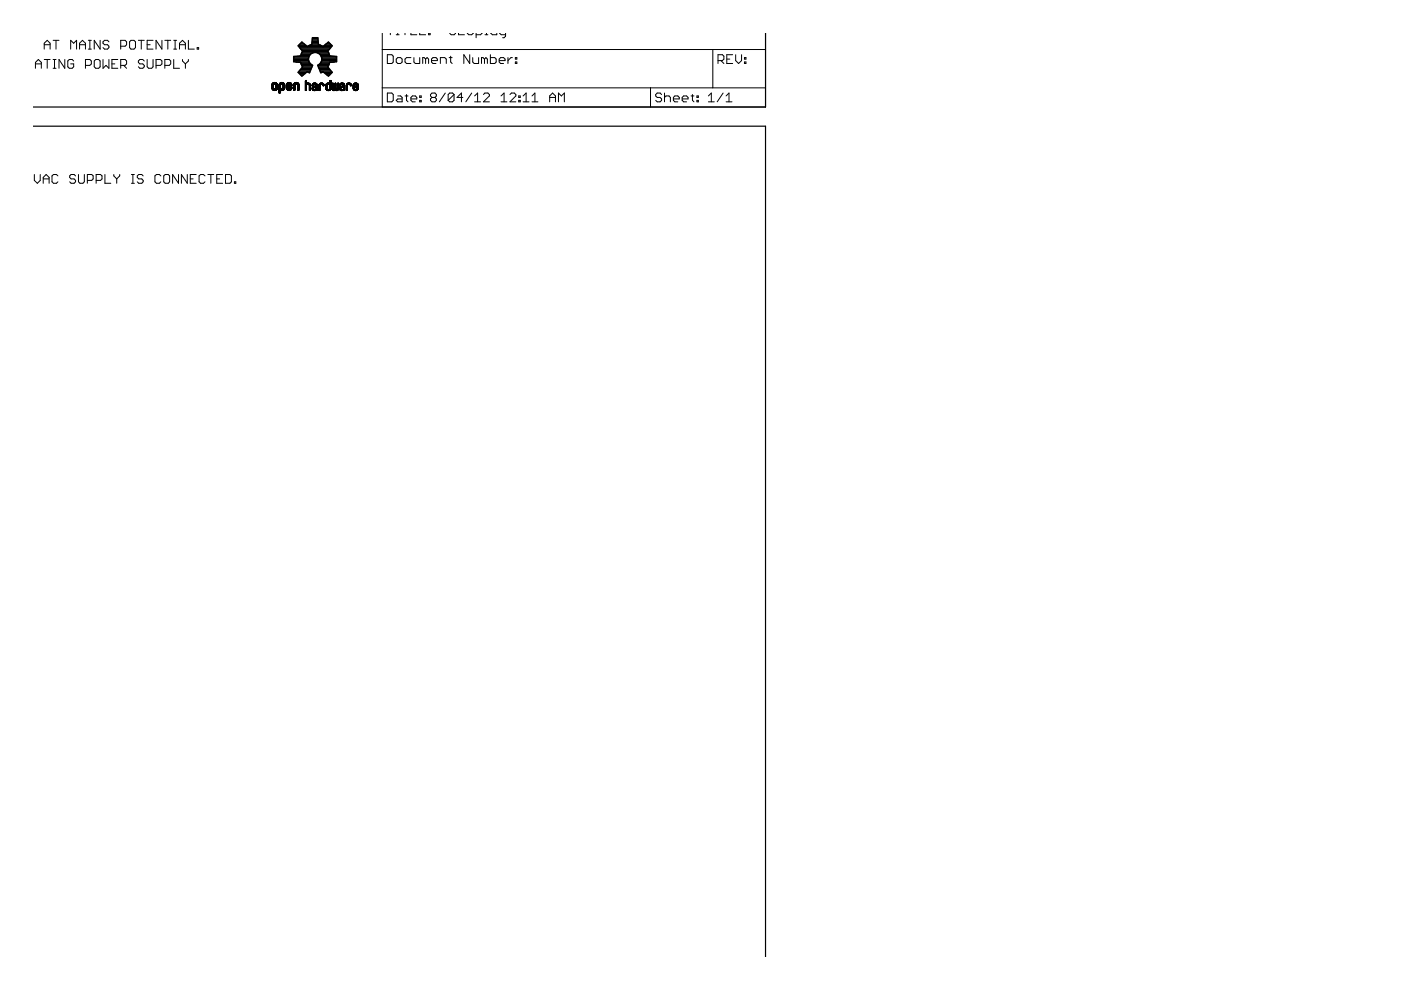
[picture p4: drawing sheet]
<svg xmlns="http://www.w3.org/2000/svg" width="297mm" height="210mm" viewBox="0 0 297 210" stroke-linecap="round" stroke-linejoin="round" font-family="sans-serif">
<g fill="#000" stroke="#000" stroke-width=".21">
<path d="M7.5 13.2v1.3zM7.5 13.2l.6-.6zM7.5 13.5h1.3zM8.1 12.6l.7 .6zM8.8 13.2v1.3zM9.4 9.2v1.2zM9.4 9.2l.6-.6zM9.4 9.5h1.2zM9.4 12.6h1.2zM10 8.6l.6 .6zM10 12.6v1.9zM10.6 9.2v1.2z"/>
<path d="M11.3 8.6h1.2zM11.3 14.5h.6zM11.3 12.6h.6zM11.6 12.6v1.9zM11.9 8.6v1.8zM12.5 12.6v1.9zM12.5 12.6l1.2 1.9zM13.7 12.6v1.9zM14.4 12.9v1.3zM14.4 14.2l.3 .3zM14.7 12.6l-.3 .3zM14.7 14.5h.6z"/>
<path d="M15 8.6v1.8zM15 8.6l.6 .6zM14.7 12.6h.6zM15.3 14.5l.3-.3zM15.6 9.2l.6-.6zM15.3 12.6l.3 .3zM15.6 13.5v.7zM15 13.5h.6zM16.2 8.6v1.8zM16.9 9.2v1.2zM16.9 9.2l.6-.6zM16.9 9.5h1.2z"/>
<path d="M17.5 8.6l.6 .6zM18.1 9.2v1.2zM18.1 12.6v1.9zM18.1 12.6h.9zM18.7 10.4h.7zM18.7 8.6h.7zM19 8.6v1.8zM19 12.6l.4 .3zM18.1 13.9h.9zM19.4 12.9v.6zM19.4 13.5l-.4 .4zM20 8.6v1.8z"/>
<path d="M20 8.6l1.2 1.8zM20 12.9v1.3zM20 14.2l.3 .3zM20.3 12.6l-.3 .3zM20.3 14.5h.6zM20.3 12.6h.6zM20.9 14.5l.3-.3zM21.2 8.6v1.8zM21.2 12.9v1.3zM20.9 12.6l.3 .3zM21.8 8.9v.3zM21.8 9.2l.4 .3z"/>
<path d="M21.8 12.6v1.9zM21.8 14.5l.7-.6zM22.2 8.6l-.4 .3zM22.2 9.5h.6zM21.8 10.1l.4 .3zM22.5 13.9l.6 .6zM22.2 8.6h.6zM22.8 9.5l.3 .3zM22.2 10.4h.6zM22.8 8.6l.3 .3zM23.1 9.8v.3zM23.1 10.1l-.3 .3z"/>
<path d="M23.1 12.6v1.9zM23.7 12.6v1.9zM23.7 14.5h1.3zM23.7 13.5h.6zM23.7 12.6h1.3zM25.6 8.6v1.8zM25.6 8.6h.9zM25.6 12.6v1.9zM25.6 12.6h.9zM26.2 13.9l.6 .6zM26.5 8.6l.3 .3zM25.6 9.8h.9z"/>
<path d="M26.5 12.6l.3 .3zM25.6 13.9h.9zM26.8 8.9v.6zM26.8 9.5l-.3 .3zM26.8 12.9v.6zM26.8 13.5l-.3 .4zM27.5 8.9v1.2zM27.5 10.1l.3 .3zM27.8 8.6l-.3 .3zM27.8 10.4h.6zM27.8 8.6h.6zM28.4 10.4l.3-.3z"/>
<path d="M28.7 8.9v1.2zM28.4 8.6l.3 .3zM29.3 8.6h1.3zM29.3 12.9v.3zM29.3 13.2l.4 .3zM29.7 12.6l-.4 .3zM29.7 13.5h.6zM29.3 14.2l.4 .3zM30 8.6v1.8zM29.7 12.6h.6zM30.3 13.5l.3 .4zM29.7 14.5h.6z"/>
<path d="M30.3 12.6l.3 .3zM30.6 13.9v.3zM30.6 14.2l-.3 .3zM31.2 8.6v1.8zM31.2 10.4h1.2zM31.2 9.5h.6zM31.2 12.6v1.6zM31.2 14.2l.3 .3zM31.5 14.5h.7zM32.4 14.2l-.2 .3zM31.2 8.6h1.2zM32.4 12.6v1.6z"/>
<path d="M33.1 8.6v1.8zM33.1 8.6l1.2 1.8zM33.1 12.6v1.9zM33.1 12.6h.9zM34 12.6l.3 .3zM33.1 13.9h.9zM34.3 8.6v1.8zM34.3 12.9v.6zM34.3 13.5l-.3 .4zM34.9 8.6h1.3zM34.9 12.6v1.9zM34.9 12.6h1z"/>
<path d="M35.6 8.6v1.8zM35.9 12.6l.3 .3zM34.9 13.9h1zM36.2 12.9v.6zM36.2 13.5l-.3 .4zM36.8 10.4h.6zM36.8 8.6h.6zM36.8 12.6v1.9zM36.8 14.5h1.3zM37.1 8.6v1.8zM38.1 9.2v1.2zM38.1 9.2l.6-.6z"/>
<path d="M38.1 9.5h1.2zM38.7 8.6l.6 .6zM38.7 12.6v.3zM38.7 12.9l.6 .6zM39.3 9.2v1.2zM39.3 13.5l.6-.6zM39.3 13.5v1zM39.9 8.6v1.8zM39.9 10.4h1.3zM39.9 12.6v.3zM41.8 10.1v.3zM41.8 10.1h.3z"/>
<path d="M42.1 10.1v.3zM41.8 10.4h.3zM57.7 18.7h.3zM57.7 18.6h.3zM57.7 18.5h.3zM57.7 18.4h.3zM57.7 18.3h.3zM57.7 18.2h.3zM57.7 18.1h.3zM57.7 18h.3zM57.7 18.8h.4zM57.7 18.8h.3z"/>
<path d="M57.7 17.9h.3zM57.7 17.9h.4zM57.7 17.8h.4zM57.7 18.9h.5zM57.7 18.9h.4zM57.7 17.8h.5zM57.7 18.9h1zM57.7 18.9h1.1zM57.7 17.8h1zM57.7 17.7h1zM57.8 19h.9zM57.8 17.7h.9z"/>
<path d="M57.8 19h.8zM57.8 17.6h.8zM57.9 19.1h.7zM57.9 17.6h.7zM57.9 17.6h.6zM57.9 19.1h.6zM57.9 17.5h.6zM58 19.1h.5zM58 17.5h.5zM58 19.2h.4zM58 17.5h.4zM58.1 19.2h.3z"/>
<path d="M58.1 17.5h.3zM58.1 19.2h.2zM58.2 19.2h.1zM58.2 17.5h.1zM58.3 17.8h.5zM58.3 18.9h.5zM58.4 18.8h.4zM58.4 17.8h.4zM58.4 17.9h.4zM58.5 18.8h.3zM58.5 17.9h.3zM58.5 18.7h.3z"/>
<path d="M58.5 18h.3zM58.5 18.6h.3zM58.5 18.5h.3zM58.5 18.4h.3zM58.5 18.3h.3zM58.5 18.2h.3zM58.5 18.1h.3zM59.2 19.7h.1zM59.2 19.7h.2zM59.2 19.7h.3zM59.2 19.6h.3zM59.2 19.5h.3z"/>
<path d="M59.2 19.4h.3zM59.2 19.3h.3zM59.2 19.2h.3zM59.2 19.1h.8zM59.2 19.1h.9zM59.2 19h1zM59.2 18.9h1zM59.2 18.9h1.1zM59.2 18.9h.5zM59.2 18.8h.4zM59.2 18.8h.3zM59.2 18.7h.3z"/>
<path d="M59.2 18.6h.3zM59.2 18.5h.3zM59.2 18.4h.3zM59.2 18.3h.3zM59.2 18.2h.3zM59.2 18.1h.3zM59.2 18h.3zM59.2 17.9h.3zM59.2 17.9h.4zM59.2 17.8h.4zM59.2 17.8h.5zM59.2 17.8h1.1z"/>
<path d="M59.3 17.8h1zM59.3 17.7h.9zM59.4 17.7h.8zM59.4 17.6h.8zM59.4 17.6h.7zM59.5 17.6h.6zM59.5 17.5h.5zM59.6 19.2h.4zM59.6 17.5h.4zM59.6 19.2h.3zM59.6 17.5h.3zM59.7 19.2h.2z"/>
<path d="M59.7 17.5h.1zM59.7 19.2h.1zM59.8 18.9h.5zM59.8 17.8h.5zM59.9 18.9h.4zM59.9 17.8h.4zM59.9 18.8h.4zM59.9 17.9h.4zM60 18.8h.3zM60 17.9h.3zM60 18.7h.3zM60 18h.3z"/>
<path d="M60 18.6h.3zM60 18.5h.3zM60 18.4h.3zM60 18.3h.3zM60 18.2h.3zM60 18.1h.3zM60.7 18.7h.3zM60.7 18.6h.3zM60.7 18.6h.4zM60.7 18.6h.5zM60.7 18.5h.5zM60.7 18.5h.6z"/>
<path d="M60.7 18.5h.7zM60.7 18.4h.7zM60.7 18.4h.8zM60.7 18.4h.9zM60.7 18.3h.9zM60.7 18.3h1zM60.7 18.3h1.1zM60.7 18.2h1.1zM60.7 18.2h.3zM60.7 18.1h.3zM60.7 18h.3zM60.7 17.9h.3z"/>
<path d="M60.7 18.8h.5zM60.7 18.8h.4zM60.7 17.9h.4zM60.7 18.9h.5zM60.7 17.8h.5zM60.8 18.9h1zM60.8 18.9h.4zM60.8 17.8h.4zM60.8 17.8h1zM60.8 17.7h1zM60.8 19h.9zM60.9 19h.8z"/>
<path d="M60.9 17.7h.8zM60.9 17.6h.8zM60.9 19.1h.8zM61 19.1h.6zM61 17.6h.6zM61 17.5h.6zM61 19.1h.5zM61 17.5h.5zM61.1 19.2h.4zM61.1 18.2h.7zM61.1 17.5h.4zM61.1 18.2h.8z"/>
<path d="M61.2 18.2h.7zM61.2 17.5h.2zM61.2 19.2h.2zM61.3 18.2h.6zM61.3 18.1h.6zM61.3 17.8h.5zM61.4 18.9h.4zM61.4 18.1h.5zM61.4 17.8h.4zM61.4 18.8h.4zM61.5 18.8h.3zM61.5 18.1h.4z"/>
<path d="M61.5 17.9h.3zM61.5 17.9h.4zM61.5 18.8h.4zM61.5 18.7h.4zM61.5 18h.4zM61.6 18.7h.3zM61.6 18.6h.3zM61.6 18.5h.3zM61.7 18.5h.2zM61.7 18.5h.1zM62.2 19.1h.2zM62.2 19.1h.3z"/>
<path d="M62.2 19h.3zM62.2 18.9h.3zM62.2 18.8h.3zM62.2 18.7h.3zM62.2 18.6h.3zM62.2 18.5h.3zM62.2 18.4h.3zM62.2 18.3h.3zM62.2 18.2h.3zM62.2 18.1h.3zM62.2 18h.3zM62.3 19.2h.1z"/>
<path d="M62.3 19.1h.1zM62.3 18h.3zM62.3 17.9h.3zM62.3 17.9h.4zM62.3 17.8h.4zM62.3 17.8h.5zM62.3 17.8h1.1zM62.3 17.8h1zM62.3 17.7h1zM62.4 17.7h.9zM62.4 17.7h.8zM62.4 17.6h.8z"/>
<path d="M62.5 17.6h.7zM62.5 17.6h.6zM62.5 17.5h.6zM62.6 17.5h.5zM62.6 17.5h.4zM62.7 17.5h.3zM62.7 17.5h.2zM62.9 17.8h.5zM63 17.8h.4zM63 17.9h.4zM63.1 17.9h.3zM63.1 18h.3z"/>
<path d="M63.1 19.1h.2zM63.1 19.1h.3zM63.1 19h.3zM63.1 18.9h.3zM63.1 18.8h.3zM63.1 18.7h.3zM63.1 18.6h.3zM63.1 18.5h.3zM63.1 18.4h.3zM63.1 18.3h.3zM63.1 18.2h.3zM63.1 18.1h.3z"/>
<path d="M63.1 19.2h.1zM64.7 19.2h.2zM64.7 17.2h.3zM64.7 19.1h.2zM64.7 19.1h.3zM64.7 19h.3zM64.7 18.9h.3zM64.7 18.8h.3zM64.7 18.7h.3zM64.7 18.6h.3zM64.7 18.5h.3zM64.7 18.4h.3z"/>
<path d="M64.7 18.3h.3zM64.7 18.2h.3zM64.7 18.1h.3zM64.7 18h.3zM64.7 17.9h.3zM64.7 17.9h.4zM64.7 17.8h.5zM64.7 17.8h.6zM64.7 17.8h1zM64.7 17.7h1zM64.7 17.7h.9zM64.7 17.7h.8z"/>
<path d="M64.7 17.7h.3zM64.7 17.6h.3zM64.7 17.5h.3zM64.7 17.4h.3zM64.7 17.3h.3zM64.7 17.1h.3zM64.8 17.1h.2zM65 17.7h.5zM65.1 17.6h.4zM65.1 17.6h.3zM65.3 17.8h.4zM65.4 17.8h.3z"/>
<path d="M65.4 17.9h.3zM65.4 17.9h.4zM65.5 17.9h.3zM65.5 18h.3zM65.6 18h.2zM65.6 18.1h.2zM65.6 19.2h.1zM65.6 19.1h.2zM65.6 19h.2zM65.6 18.9h.2zM65.6 18.8h.2zM65.6 18.7h.2z"/>
<path d="M65.6 18.6h.2zM65.6 18.5h.2zM65.6 18.4h.2zM65.6 18.3h.2zM65.6 18.2h.2zM66.2 18.9h.3zM66.2 18.9h.2zM66.2 18.8h.2zM66.2 18.7h.2zM66.2 18.7h.3zM66.2 18.2h.1zM66.2 18.2h.2z"/>
<path d="M66.2 18.1h.2zM66.2 19h.4zM66.2 19h.3zM66.2 18.6h.3zM66.2 18.6h.4zM66.2 18h.2zM66.2 18h.3zM66.2 17.9h.3zM66.2 19h.7zM66.2 18.6h.5zM66.3 19h.6zM66.3 18.5h.4z"/>
<path d="M66.3 17.9h.2zM66.3 18.5h.5zM66.3 17.9h.3zM66.3 17.8h.3zM66.3 17.8h.4zM66.3 19.1h.6zM66.3 17.8h.9zM66.3 18.5h.6zM66.3 17.8h.8zM66.4 19.1h.5zM66.4 18.5h.5zM66.4 18.4h.6z"/>
<path d="M66.4 17.7h.7zM66.4 18.4h.9zM66.4 19.2h.5zM66.4 17.7h.6zM66.5 19.2h.4zM66.5 18.4h.8zM66.5 17.7h.5zM66.5 19.2h.3zM66.5 17.6h.5zM66.5 17.6h.4zM66.6 18.4h.7zM66.6 17.6h.3z"/>
<path d="M66.6 18.3h.7zM66.7 18.3h.6zM66.7 19h.1zM66.8 17.8h.4zM66.8 18.3h.5zM66.8 18.2h.5zM66.9 17.9h.3zM66.9 18.2h.4zM67 18.2h.3zM67 17.9h.2zM67 18.4h.3zM67 18h.2z"/>
<path d="M67 18.5h.3zM67 18.1h.3zM67 18h.3zM67 19.2h.2zM67 19.1h.2zM67 19.1h.3zM67 19h.3zM67 18.9h.3zM67 18.8h.3zM67 18.7h.3zM67 18.6h.3zM67.6 19.2h.2z"/>
<path d="M67.6 19.1h.2zM67.6 19.1h.3zM67.6 19h.3zM67.6 18.9h.3zM67.6 18.8h.3zM67.6 18.7h.3zM67.6 18.6h.3zM67.6 18.5h.3zM67.6 18.4h.3zM67.6 18.3h.3zM67.6 18.2h.3zM67.6 18.1h.3z"/>
<path d="M67.6 18h.3zM67.7 17.9h.2zM67.7 17.9h.3zM67.7 17.8h.4zM67.7 17.8h.5zM67.7 17.8h.9zM67.8 17.8h.8zM67.8 17.7h.8zM67.8 17.7h.7zM67.9 17.7h.6zM67.9 17.7h.5zM68 17.6h.4z"/>
<path d="M68 17.6h.3zM68.2 17.8h.4zM68.3 17.8h.3zM68.3 17.9h.3zM68.4 17.9h.3zM68.4 18h.3zM68.5 18h.2zM68.5 18.1h.2zM68.5 18.2h.1zM68.5 18.2h.2zM69.1 18.7h.2zM69.1 18.6h.2z"/>
<path d="M69.1 18.5h.2zM69.1 18.4h.2zM69.1 18.3h.2zM69.1 18.2h.2zM69.1 18.1h.2zM69.1 18.8h.2zM69.1 18h.2zM69.1 18.9h.3zM69.1 18.8h.3zM69.1 18h.3zM69.1 17.9h.3zM69.1 18.9h.4z"/>
<path d="M69.2 19h.3zM69.2 18.9h.3zM69.2 17.9h.3zM69.2 19h.9zM69.2 19h.4zM69.2 17.8h.3zM69.2 17.8h.4zM69.2 17.8h1zM69.2 19h.8zM69.2 17.7h1zM69.3 19.1h.7zM69.3 17.7h.9z"/>
<path d="M69.3 19.1h.6zM69.4 19.2h.5zM69.4 17.7h.5zM69.4 19.2h.4zM69.4 17.7h.4zM69.4 17.6h.4zM69.5 17.6h.3zM69.6 17.8h.6zM69.7 19h.4zM69.7 17.8h.5zM69.8 17.9h.4zM69.8 18.9h.3z"/>
<path d="M69.9 18.9h.2zM69.9 18.8h.2zM69.9 18h.3zM69.9 17.9h.3zM69.9 17.7h.3zM69.9 18.8h.3zM69.9 17.6h.3zM69.9 18.7h.3zM69.9 18.6h.3zM69.9 18.5h.3zM69.9 18.4h.3zM69.9 18.3h.3z"/>
<path d="M69.9 18.2h.3zM69.9 18.1h.3zM69.9 17.5h.3zM69.9 17.4h.3zM69.9 17.3h.3zM69.9 17.2h.3zM69.9 17.1h.3zM70 17.1h.2zM70.4 18.9h.3zM70.4 18.8h.3zM70.4 18.8h.2zM70.4 18.7h.2z"/>
<path d="M70.4 18.6h.2zM70.4 18.5h.2zM70.4 18.4h.2zM70.4 18.3h.2zM70.4 18.2h.2zM70.4 18.1h.2zM70.4 18h.2zM70.4 17.9h.2zM70.4 17.8h.2zM70.4 17.7h.2zM70.4 19h1.3zM70.4 19h.3z"/>
<path d="M70.5 19h1.2zM70.5 17.7h.1zM70.5 19.1h1.1zM70.5 19.1h1.2zM70.5 19.1h.6zM70.6 19.2h.4zM70.7 19.2h.2zM70.8 19h.5zM70.9 19h.4zM70.9 18.9h.4zM70.9 18.9h.3zM71 18.9h.2z"/>
<path d="M71 18.8h.2zM71 18.7h.2zM71 18.6h.2zM71 18.5h.2zM71 18.4h.2zM71 18.3h.2zM71 18.2h.2zM71 18.1h.2zM71 18h.2zM71 17.9h.2zM71 17.8h.2zM71 17.7h.2z"/>
<path d="M71.1 17.7h.1zM71.1 19.1h.5zM71.1 19.2h.5zM71.2 19.2h.3zM71.4 19h.3zM71.4 18.9h.3zM71.5 18.9h.2zM71.5 18.9h.3zM71.5 18.8h.3zM71.5 18.7h.3zM71.5 18.6h.3zM71.5 18.5h.3z"/>
<path d="M71.5 18.4h.3zM71.5 18.3h.3zM71.5 18.2h.3zM71.5 18.1h.3zM71.5 18h.3zM71.5 17.9h.3zM71.5 17.8h.3zM71.5 17.7h.3zM71.6 17.7h.2zM72 18.9h.2zM72 18.8h.2zM72 18.7h.2z"/>
<path d="M72 18.9h.3zM72 18.7h.3zM72 18.6h.3zM72 18.2h.1zM72 18.2h.2zM72 18.1h.2zM72 18h.2zM72 19h.3zM72 18h.3zM72 19h.6zM72 19h.4zM72 18.6h.4z"/>
<path d="M72 17.9h.3zM72.1 19h.6zM72.1 18.5h.4zM72.1 17.9h.2zM72.1 18.5h.5zM72.1 17.9h.3zM72.1 17.8h.3zM72.1 17.8h.4zM72.1 19.1h.6zM72.1 18.5h.6zM72.1 17.8h.9zM72.1 17.8h.8z"/>
<path d="M72.2 19.1h.5zM72.2 18.5h.5zM72.2 18.4h.5zM72.2 17.7h.7zM72.2 18.4h.6zM72.2 19.2h.5zM72.2 18.4h.9zM72.2 17.7h.6zM72.3 19.2h.4zM72.3 18.4h.8zM72.3 17.7h.5zM72.3 19.2h.3z"/>
<path d="M72.3 17.7h.4zM72.3 17.6h.4zM72.4 17.6h.3zM72.4 18.3h.7zM72.5 18.3h.6zM72.6 17.8h.4zM72.6 18.3h.5zM72.6 18.2h.5zM72.7 17.9h.3zM72.7 18.2h.4zM72.8 18.2h.3zM72.8 17.9h.2z"/>
<path d="M72.8 18h.2zM72.8 18.4h.3zM72.8 18h.3zM72.8 18.5h.3zM72.8 18.1h.3zM72.9 19.2h.1zM72.9 19.1h.1zM72.9 19.1h.2zM72.9 19h.2zM72.9 18.9h.2zM72.9 18.8h.2zM72.9 18.7h.2z"/>
<path d="M72.9 18.6h.2zM72.9 18.5h.2zM72.9 18.1h.2zM73.4 19.2h.2zM73.4 19.1h.2zM73.4 19h.2zM73.4 18.9h.2zM73.4 18.8h.2zM73.4 18.7h.2zM73.4 18.6h.2zM73.4 18.5h.2zM73.4 18.4h.2z"/>
<path d="M73.4 18.3h.2zM73.4 18.2h.2zM73.4 18.1h.2zM73.4 18.1h.3zM73.4 18h.3zM73.4 17.9h.3zM73.5 17.9h.2zM73.5 17.9h.3zM73.5 17.9h.4zM73.5 17.8h.4zM73.5 17.8h.9zM73.6 17.8h.8z"/>
<path d="M73.6 17.7h.8zM73.6 17.7h.7zM73.7 17.7h.6zM73.7 17.7h.5zM73.7 17.6h.5zM73.8 17.6h.4zM73.8 17.6h.3zM74 17.8h.4zM74.1 17.8h.3zM74.1 17.9h.3zM74.1 17.9h.4zM74.2 17.9h.3z"/>
<path d="M74.2 18h.3zM74.3 18h.2zM74.3 18.1h.2zM74.3 18.2h.1zM74.3 18.2h.2zM74.9 18.8h.3zM74.9 18.8h.2zM74.9 18.7h.2zM74.9 18.6h.2zM74.9 18.6h.3zM74.9 18.6h.4zM74.9 18.5h.5z"/>
<path d="M74.9 18.5h.6zM74.9 18.5h.7zM74.9 18.4h.7zM74.9 18.4h.8zM74.9 18.4h.9zM74.9 18.4h.3zM74.9 18.4h.2zM74.9 18.3h.2zM74.9 18.2h.2zM74.9 18.1h.2zM74.9 18h.2zM74.9 18.9h.3z"/>
<path d="M74.9 18h.3zM74.9 17.9h.3zM75 19h.4zM75 19h.3zM75 18.9h.3zM75 17.9h.2zM75 17.9h.3zM75 17.8h.3zM75 17.8h.4zM75 19h.9zM75 17.8h.9zM75 19h.8z"/>
<path d="M75 17.8h.8zM75 17.7h.8zM75.1 19.1h.7zM75.1 17.7h.7zM75.1 19.1h.6zM75.1 17.7h.6zM75.2 19.2h.5zM75.2 17.7h.5zM75.2 19.2h.4zM75.2 18.4h.6zM75.2 17.7h.4zM75.2 17.6h.4z"/>
<path d="M75.3 19.2h.3zM75.3 18.3h.5zM75.3 18.3h.6zM75.3 17.6h.3zM75.4 18.3h.5zM75.5 18.2h.4zM75.5 18.2h.5zM75.5 17.8h.4zM75.5 19h.4zM75.6 19h.3zM75.6 18.2h.4zM75.6 17.9h.3z"/>
<path d="M75.6 18.9h.3zM75.7 18.9h.2zM75.7 18.1h.3zM75.7 18h.2zM75.7 17.9h.2zM75.7 18.8h.2zM75.7 18.8h.3zM75.7 18.7h.3zM75.7 18.1h.2zM75.8 18.7h.2zM75.8 18.6h.2zM81 18.6h56.9z"/>
<path d="M81 10.5v8.1zM81 7v3.5zM82.1 19.7v1.9zM82.1 11.6v1.9zM82.1 13.5h1zM82.8 7v.4zM82.1 19.7h1zM83.4 13.1l-.3 .4zM82.1 11.6h1zM83.4 11.9v1.2zM83.1 11.6l.3 .3zM84 7.4h.6z"/>
<path d="M84 12.5v.6zM84 13.1l.3 .4zM84.3 7v.4zM84.3 13.5h.6zM84.3 12.2l-.3 .3zM84.9 13.5l.4-.4zM84.3 12.2h.6zM85.3 12.5v.6zM84.9 12.2l.4 .3zM85.9 7v.4zM85.9 12.5v.6zM85.9 13.1l.3 .4z"/>
<path d="M86.2 12.2l-.3 .3zM86.2 13.5h.9zM87.1 7v.4zM87.1 7.4h1.3zM86.2 12.2h.9zM87.8 12.2v.9zM87.8 13.1l.3 .4zM88.1 13.5h.9zM89 7v.4zM89 7.4h1.2zM89 12.2v1.3zM89.6 12.2v1.3z"/>
<path d="M89.6 12.2h.3zM89.9 12.2l.3 .3zM90.2 12.5v1zM90.2 12.5l.4-.3zM90.6 12.2l.3 .3zM90.9 7h.3zM90.9 7v.4zM90.9 12.5v1zM91.2 7v.4zM90.9 7.4h.3zM91.5 12.5v.6zM91.5 12.5l.3-.3z"/>
<path d="M91.6 19.7h.6zM91.5 13.1l.3 .4zM91.8 12.2h.6zM92.2 19.7l.3 .3zM91.8 13.5h.6zM92.4 12.2l.3 .3zM92.7 12.5v.3zM91.5 12.8h1.2zM93.4 12.2v1.3zM93.4 12.2h.9zM94.3 12.2l.3 .3zM94.6 12.5v1z"/>
<path d="M95.2 12.2h.7zM95.3 19.7h.6zM95.5 11.9v1.2zM95.5 13.1l.4 .4zM95.3 7l.4 .4zM95.9 19.7l.4 .3zM95.7 7.4h.6zM96.6 7l-.3 .4zM97.2 7v.4zM97.2 7.4h1.3zM97.8 19.7l-.9 1zM98.3 11.6v1.9z"/>
<path d="M98.3 11.6l1.3 1.9zM99.1 7l.3 .4zM99.4 7.4h.6zM99.6 11.6v1.9zM100 7.4l.3-.4zM100.2 12.2v.9zM100.2 13.1l.3 .4zM100.5 13.5h1zM100.9 7v1zM101.3 19.7v1.9zM101.5 12.2v1.3zM100.9 7.4h1z"/>
<path d="M102.1 12.2v1.3zM102.1 12.2h.3zM102.2 7l-.3 .4zM102.4 12.2l.3 .3zM102.7 12.5v1zM103 12.2l-.3 .3zM102.8 19.7l-.3 .3zM102.8 7.4h.6zM103 12.2l.3 .3zM103.1 7v.4zM103.3 12.5v1zM102.8 19.7h.6z"/>
<path d="M104 11.6v1.9zM104 13.5h.9zM104.1 7l.3 .4zM104.4 7.4h.9zM105.2 13.1l-.3 .4zM104 12.2h.9zM105.2 12.5v.6zM104.9 12.2l.3 .3zM105.3 7v.4zM105.8 12.5v.6zM105.8 12.5l.4-.3zM105.9 7l.4 .4z"/>
<path d="M105.8 13.1l.4 .4zM106.2 12.2h.6zM106.3 7.4h.9zM106.6 8h.3zM106.2 13.5h.6zM106.8 12.2l.3 .3zM106.9 19.7v1.9zM106.9 8l.3-.3zM107.1 12.5v.3zM105.8 12.8h1.3zM107.2 7v.7zM107.7 12.2v1.3z"/>
<path d="M107.7 12.8l.6-.6zM108.3 12.2h.3zM108.4 19.7l-.3 .3zM108.4 19.7h.7zM109.3 12.2h.3zM109.3 12.2v.3zM109.3 13.1h.3zM109.3 13.1v.4zM109.6 12.2v.3zM109.3 12.5h.3zM109.6 13.1v.4zM109.3 13.5h.3z"/>
<path d="M111.5 19.7v1.9zM113.4 19.7v1.9zM117.2 19.7l.6 .6zM118.4 19.7l.6 .6zM119.7 19.7v1.9zM137.9 18.6v4.1zM137.9 18.6h13.2zM139.3 19.7l-.3 .3zM139.3 19.7h.7zM140.9 19.7v1.9zM150.8 19.7v1.9zM151.1 10.5v8.1z"/>
<path d="M81 10.5h70.1zM151.1 18.6h11.2zM152.2 11.6v1.9zM152.2 11.6h1zM152.8 12.8l.7 .7zM153.2 11.6l.3 .3zM152.2 12.8h1zM153.5 11.9v.6zM153.5 12.5l-.3 .3zM154.1 11.6v1.9zM154.1 13.5h1.2zM154.1 12.5h.6z"/>
<path d="M154.6 19.7v1.9zM154.1 11.6h1.2zM156 11.6v1.2zM156 12.8l.6 .7zM156.6 13.5l.6-.7zM157.2 11.6v1.2zM157.8 12.2h.4zM157.8 12.2v.3zM157.8 13.1h.4zM157.8 13.1v.4zM158.2 12.2v.3zM157.8 12.5h.4z"/>
<path d="M158.2 13.1v.4zM157.8 13.5h.4zM151.1 10.5h11.2zM162.3 10.5v8.1zM162.3 18.6v4.1zM162.3 7v3.5zM7.3 37v1.2zM7.3 38.2l.6 .7zM7.9 38.9l.6-.7zM8.5 37v1.2zM9.2 37.6v1.3zM9.8 37l-.6 .6z"/>
<path d="M9.2 37.9h1.2zM9.8 37l.6 .6zM10.4 37.6v1.3zM11 37.3v1.2zM11 38.5l.3 .4zM11 37.3l.3-.3zM11.3 38.9h.7zM11.3 37h.7zM12 38.9l.3-.4zM12 37l.3 .3zM14.8 37.3v.3zM14.8 37.6l.3 .3z"/>
<path d="M15.1 37l-.3 .3zM15.1 37.9h.6zM14.8 38.5l.3 .4zM15.1 37h.6zM15.7 37.9l.3 .3zM15.1 38.9h.6zM15.7 37l.3 .3zM16 38.2v.3zM16 38.5l-.3 .4zM16.6 37v1.5zM16.6 38.5l.4 .4zM17 38.9h.6z"/>
<path d="M17.6 38.9l.3-.4zM17.9 37v1.5zM18.5 37v1.9zM18.5 37h1zM19.5 37l.2 .3zM18.5 38.2h1zM19.7 37.3v.6zM19.7 37.9l-.2 .3zM20.4 37v1.9zM20.4 37h.9zM21.3 37l.3 .3zM20.4 38.2h.9z"/>
<path d="M21.6 37.3v.6zM21.3 38.2l.3-.3zM22.2 37v1.9zM22.2 38.9h1.3zM24.1 37v.3zM24.1 37.3l.6 .6zM24.7 37.9l.7-.6zM24.7 37.9v1zM25.4 37v.3zM27.9 38.9h.6zM27.9 37h.6zM28.2 37v1.9z"/>
<path d="M29.1 37.3v.3zM29.1 37.6l.3 .3zM29.1 37.3l.3-.3zM29.4 37.9h.7zM29.1 38.5l.3 .4zM29.4 37h.7zM30.1 37.9l.3 .3zM29.4 38.9h.7zM30.1 37l.3 .3zM30.4 38.2v.3zM30.4 38.5l-.3 .4zM32.9 37.3v1.2z"/>
<path d="M32.9 38.5l.3 .4zM32.9 37.3l.3-.3zM33.2 38.9h.6zM33.2 37h.6zM33.8 38.9l.3-.4zM33.8 37l.3 .3zM34.7 37.3v1.2zM34.7 38.5l.3 .4zM34.7 37.3l.3-.3zM35 38.9h.7zM35 37h.7zM36 38.5l-.3 .4z"/>
<path d="M36 37.3v1.2zM35.7 37l.3 .3zM36.6 37v1.9zM36.6 37l1.2 1.9zM37.8 37v1.9zM38.5 37v1.9zM38.5 37l1.2 1.9zM39.7 37v1.9zM40.3 37v1.9zM40.3 38.9h1.3zM40.3 37.9h.7zM40.3 37h1.3z"/>
<path d="M42.2 37.3v1.2zM42.2 38.5l.3 .4zM42.2 37.3l.3-.3zM42.5 38.9h.6zM42.5 37h.6zM43.1 38.9l.4-.4zM43.1 37l.4 .3zM44.1 37h1.2zM44.7 37v1.9zM46 37v1.9zM46 38.9h1.2zM46 37.9h.6z"/>
<path d="M46 37h1.2zM47.8 37v1.9zM47.8 38.9h.9zM48.7 38.9l.4-.4zM47.8 37h.9zM49.1 37.3v1.2zM48.7 37l.4 .3zM49.7 38.5v.4zM49.7 38.5h.3zM50 38.5v.4zM49.7 38.9h.3zM81 22.7h56.9z"/>
<path d="M81 18.6v4.1zM82.1 21.6h1zM83.4 21.3l-.3 .3zM83.4 20v1.3zM83.1 19.7l.3 .3zM84 21.3l.3-.3zM84.3 20.3h.6zM84 21.3l.3 .3zM84.3 21h1zM84.9 20.3l.4 .4zM85.3 20.7v.9zM84.3 21.6h1z"/>
<path d="M85.9 20.3h.6zM86.2 20v1.3zM86.2 21.3l.3 .3zM87.1 20.7v.6zM87.1 20.7l.3-.4zM87.1 21.3l.3 .3zM87.4 20.3h.7zM87.4 21.6h.7zM88.1 20.3l.3 .4zM88.4 20.7v.3zM87.1 21h1.3zM89 20.3h.3z"/>
<path d="M89 20.3v.4zM89 21.3h.3zM89 21.3v.3zM89.3 20.3v.4zM89 20.7h.3zM89.3 21.3v.3zM89 21.6h.3zM91.3 20l.3-.3zM91.3 21v.3zM91.3 21l.3-.3zM91.3 20v.3zM91.3 21.3l.3 .3z"/>
<path d="M91.3 20.3l.3 .4zM91.6 20.7h.6zM92.2 20.7l.3 .3zM91.6 21.6h.6zM92.5 20v.3zM92.5 20.3l-.3 .4zM92.5 21v.3zM92.5 21.3l-.3 .3zM94.4 19.7l-1.2 1.9zM95 20v1.3zM95 20l.3-.3zM95 21.3l1.3-1.3z"/>
<path d="M95 21.3l.3 .3zM95.3 21.6h.6zM96.3 20v1.3zM96.3 21.3l-.4 .3zM96.9 20.7h1.2zM97.8 19.7v1.9zM100 19.7l-1.2 1.9zM100.6 20.3l.7-.6zM100.6 21.6h1.3zM102.5 21.6l1.3-1.3zM102.5 21.6h1.3zM103.8 20v.3z"/>
<path d="M103.4 19.7l.4 .3zM106.2 20.3l.7-.6zM106.2 21.6h1.3zM108.1 21.6l1.3-1.3zM108.1 21.6h1.3zM109.4 20v.3zM109.1 19.7l.3 .3zM110 20.3h.3zM110 20.3v.4zM110 21.3h.3zM110 21.3v.3zM110.3 20.3v.4z"/>
<path d="M110 20.7h.3zM110.3 21.3v.3zM110 21.6h.3zM110.9 20.3l.6-.6zM110.9 21.6h1.3zM113.4 19.7l-.6 .6zM112.8 21.6h1.2zM116.5 20.3v1.3zM116.5 20.3l.7-.6zM116.5 20.7h1.3zM117.8 20.3v1.3zM118.4 19.7v1.9z"/>
<path d="M119 20.3l.7-.6zM137.9 22.7h24.4zM139 20v.3zM139 20.3l.3 .4zM139.3 20.7h.7zM139 21.3l.3 .3zM140 20.7l.3 .3zM139.3 21.6h.7zM140 19.7l.3 .3zM140.3 21v.3zM140.3 21.3l-.3 .3zM140.9 20.7l.3-.4z"/>
<path d="M141.2 20.3h.6zM141.8 20.3l.3 .4zM142.1 20.7v.9zM142.8 20.7v.6zM142.8 20.7l.3-.4zM142.8 21.3l.3 .3zM143.1 20.3h.6zM143.1 21.6h.6zM143.7 20.3l.3 .4zM144 20.7v.3zM142.8 21h1.2zM144.6 20.7v.6z"/>
<path d="M144.6 20.7l.3-.4zM144.6 21.3l.3 .3zM144.9 20.3h.7zM144.9 21.6h.7zM145.6 20.3l.3 .4zM145.9 20.7v.3zM144.6 21h1.3zM146.5 20.3h.6zM146.8 20v1.3zM146.8 21.3l.3 .3zM147.8 20.3h.3zM147.8 20.3v.4z"/>
<path d="M147.8 21.3h.3zM147.8 21.3v.3zM148.1 20.3v.4zM147.8 20.7h.3zM148.1 21.3v.3zM147.8 21.6h.3zM150.2 20.3l.6-.6zM150.2 21.6h1.2zM153.3 19.7l-1.2 1.9zM153.9 20.3l.7-.6zM153.9 21.6h1.3z"/>
</g>
<path d="M7 22.7h155.3zM162.3 7v15.7zM7 26.8h155.3zM162.3 26.8v176.2z" fill="#000" stroke="#000" stroke-width=".25"/>
<g fill="#000" stroke="#000" stroke-width=".32">
<path d="M62.3 12v1.1zM62.3 13.1l1.5 .1zM62.3 12.9h3.1zM62.3 12.6h3.1zM62.3 12.3h3.1zM62.3 12h3.2zM62.7 13.1h2.8zM63.2 9.7l1 1.2zM63.2 15.3l.8 .8zM63.2 15.3h1.8zM63.3 9.9h1.9zM63.4 9.6h1.4z"/>
<path d="M63.5 15.6h1.2zM63.5 15h2.3zM63.5 10.1h6.6zM63.6 9.3h.9zM63.7 14.8h2.2zM63.7 15.9h.6zM62.3 12l1.5-.2zM63.8 13.2l.1 .4zM63.8 11.8h1.8zM63.8 10.4h6zM63.8 13.4h1.9zM63.9 11.5l-.1 .3z"/>
<path d="M63.9 13.6l.1 .3zM63.9 11.5h1.9zM63.9 9h.2zM63.9 14.5h2.1zM63.9 13.7h2.1zM64 11.2h2.3zM64 11.2l-.1 .3zM64 13.9l.2 .3zM64 8.9l-.8 .8zM64 16.1l1.2-.9zM64 13.9h2.2zM64 10.7h5.6z"/>
<path d="M64.1 10.9h5.4zM64.1 14.2h2zM64.2 10.9l-.2 .3zM64.2 14.2l-1 1.1zM64 8.9l1.2 1zM65.2 15.2l.2 .1zM65.2 9.9h3.3zM65.4 15.3h.3zM65.4 15.3l.2 .1zM65.4 12.3v.2zM65.4 12.5v.3zM65.5 12.1l-.1 .2z"/>
<path d="M65.2 9.9l.2-.2zM65.4 12.8l.1 .2zM65.6 11.9l-.1 .2zM65.7 11.6l-.1 .3zM65.5 13l.1 .2zM66.3 13.8l-.7 1.6zM65.6 13.2l.1 .2zM65.8 11.5l-.1 .1zM65.7 9.6h2.2zM65.4 9.7l.4-.1zM65.8 11.5l.2-.2zM65.7 13.4l.2 .2z"/>
<path d="M66 11.3l.3-.1zM65.9 13.6l.2 .1zM65.8 9.6l.3-.1zM66.1 9.3h1.4zM66.1 9h1.4zM66.2 8.8h1.3zM66.2 8.5h1.2zM66.2 8.2h1.2zM66.3 8l-.2 1.5zM66.3 11.2h.2zM66.1 13.7l.2 .1zM66.5 11.2l.2-.1z"/>
<path d="M66.7 11.1h.3zM67 11.1l.2 .1zM67.2 11.2h.2zM66.3 8h1.1zM67.4 13.8l.6 1.6zM67.4 11.2l.2 .1zM67.4 11.2h2.3zM67.4 13.9h2.2zM67.4 8l.1 1.5zM67.5 14.2h2zM67.4 13.8l.2-.1zM67.6 11.3l.2 .2z"/>
<path d="M67.6 14.5h2.1zM67.6 13.7h2.1zM67.6 13.7l.2-.1zM67.8 14.8h2.2zM67.8 11.5l.1 .2zM67.8 11.5h2zM67.5 9.5l.4 .1zM67.9 15h2.3zM67.9 13.4l-.1 .2zM67.9 11.7l.2 .2zM67.9 13.4h1.9zM68 15.3h.3z"/>
<path d="M68 15.4l.3-.1zM68 11.8h1.9zM68.1 13.2l-.2 .2zM68.1 11.9l.1 .2zM68.1 13.1h2.8zM68.2 13l-.1 .2zM68.2 12h3.2zM67.9 9.6l.3 .1zM68.2 12.1v.2zM68.2 12.9h3.2zM68.2 12.3v.3zM68.2 12.8v.2z"/>
<path d="M68.2 12.3h3.2zM68.2 12.6v.2zM68.2 12.6h3.2zM68.3 15.3l.2-.1zM68.5 15.2l1.1 .9zM68.2 9.7l.3 .2zM68.5 9.9h1.8zM68.6 15.3h1.8zM68.8 9.6h1.5zM69 15.6h1.2zM69.2 9.3h.8zM69.3 15.9h.6z"/>
<path d="M69.7 13.9l-.2 .3zM70.4 9.7l-.9 1.2zM69.5 9h.2zM69.6 16.1l.8-.8zM68.5 9.9l1.1-1zM69.8 13.6l-.1 .3zM69.5 10.9l.2 .3zM69.9 13.2l-.1 .4zM69.7 11.2l.1 .3zM69.9 13.2l1.5-.1zM69.8 11.5l.1 .3zM69.5 14.2l.9 1.1z"/>
<path d="M69.6 8.9l.8 .8zM71.4 12v1.1zM69.9 11.8l1.5 .2z"/>
</g>
</svg>
